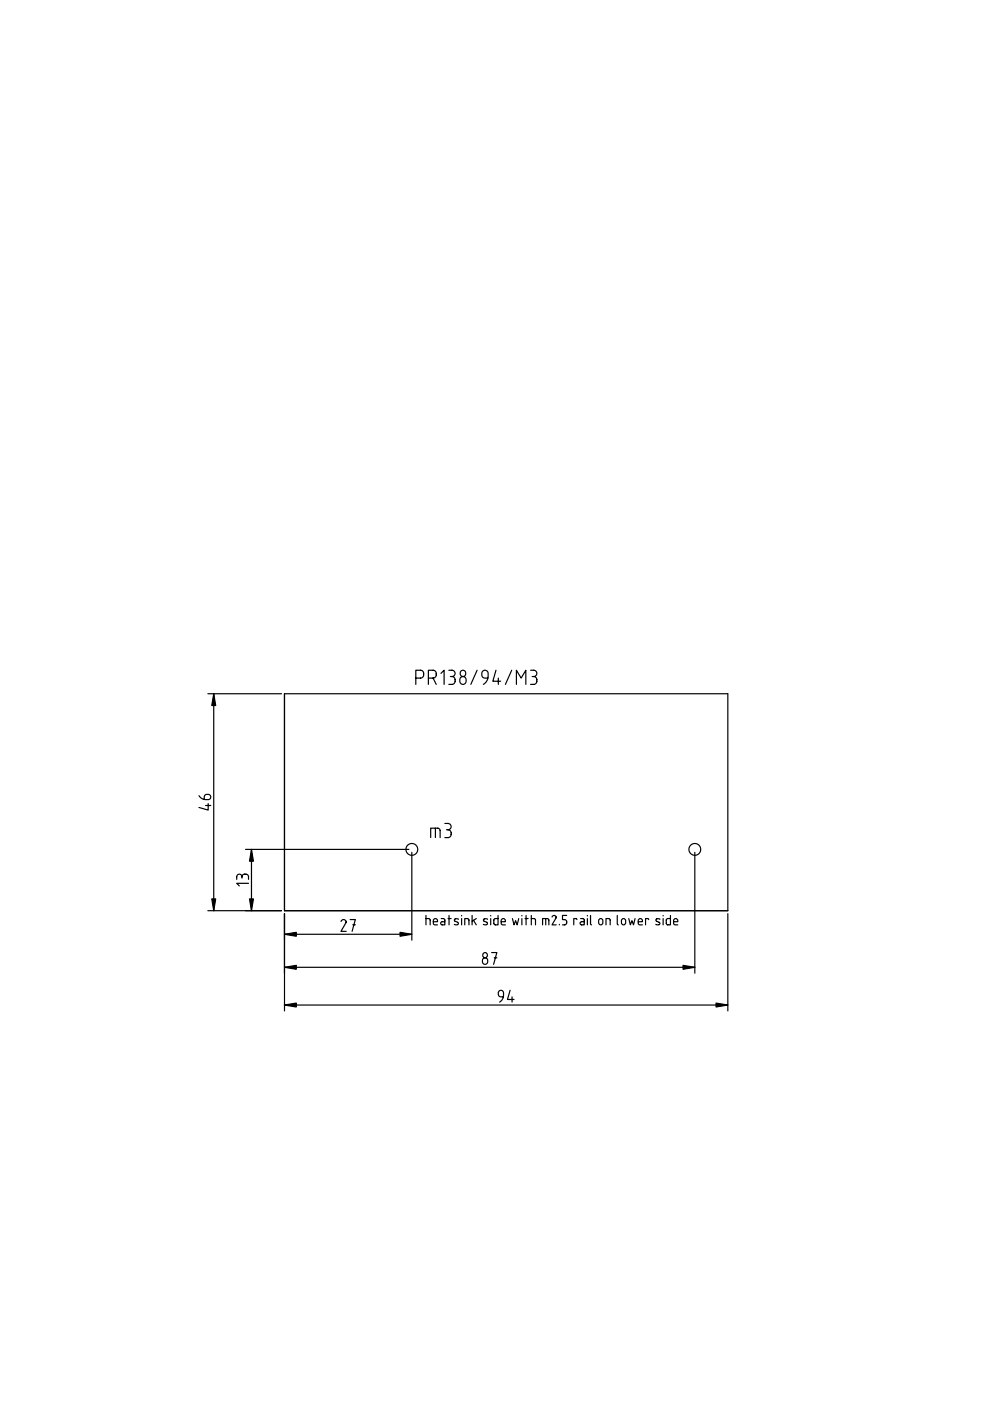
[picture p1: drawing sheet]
<svg xmlns="http://www.w3.org/2000/svg" width="210mm" height="297mm" viewBox="0 0 210 297" stroke-linecap="round" stroke-linejoin="round" font-family="sans-serif">
<g fill="none" stroke="#000" stroke-width=".25">
<path d="M44.1 147.1h15.6M45.3 147.1v46M60.3 147.1h94v46h-94zM88.2 143.8h1a.85 .85 0 0 0 .6-.9 .85 .85 0 0 0-.6-.8h-1v3M90.8 143.8h1M91.8 143.8a.85 .85 0 0 0 .7-.9 .85 .85 0 0 0-.7-.8h-1v3M91.8 143.8l.7 1.3M93.5 142.8l.7-.7v3M95.2 142.1h.6a.67 .67 0 0 1 .7 .7 .67 .67 0 0 1-.7 .6M95.5 143.4h.3M95.8 143.4a.85 .85 0 0 1 .7 .9 .85 .85 0 0 1-.7 .8h-.6M97.7 143.6a.75 .75 0 0 1 1.1 .7 .75 .75 0 0 1-1.1 .6l-.2-.5z"/>
<path d="M101.2 142.1l-1.4 3M103.5 143.8h-.7a.82 .82 0 0 1-.7-1 .82 .82 0 0 1 1-.6l.2 .1a2.19 2.19 0 0 1-.8 2.8M105.2 142.1l-.7 2.3h1.7M105.7 143.8v1.3M108.5 142.1l-1.3 3M109.5 145.1v-3l1 1.7 1-1.7v3M112.5 142.1h.7a.67 .67 0 0 1 .6 .7 .67 .67 0 0 1-.6 .6M112.8 143.4h.4M113.2 143.4a.85 .85 0 0 1 .6 .9 .85 .85 0 0 1-.6 .8h-.7M42.2 168.7a1.71 1.71 0 0 0 2.4 .6 .67 .67 0 0 0-.5-.9 .67 .67 0 0 0-.8 .6v.5M43.6 170.8h1.1M44.1 170.4v1.4l-1.9-.6"/>
<path d="M91.3 177.6v-2l1.8 .1 .2 .4v1.5M92.3 175.6v2M94.3 174.6h.7a.67 .67 0 0 1 .7 .7 .67 .67 0 0 1-.7 .6M94.7 175.9h.3M95 175.9a.85 .85 0 0 1 .7 .9 .85 .85 0 0 1-.7 .8h-.7M44.1 193.1h15.6M51.3 185.9a.56 .56 0 0 0-.6-.6 .56 .56 0 0 0-.5 .6v.5M51.3 185.9a.71 .71 0 0 1 .7-.6 .71 .71 0 0 1 .7 .6v.5M51.3 185.9v.3M52.1 180.1h34.6M52.7 187.3h-2.5l.5 .5M53.3 180.1v13"/>
<path d="M60.3 193.7v20.6M60.3 198.1h27M72.3 195.4a.54 .54 0 0 1 .7-.4 .54 .54 0 0 1 .4 .6l-1.1 1.9h1.1M74.2 195h1.1l-.6 2.5M74.8 196.1h.5M87.3 180.7v18.6M90.3 194.8h.6l.3 .1v1.2M90.3 194.1v2M91.9 195.4h.9a.47 .47 0 0 0-.4-.6 .47 .47 0 0 0-.5 .4v.7l.3 .2h.6M93.5 194.8h.7l.1 .3v1h-.5a.33 .33 0 0 1-.4-.3 .33 .33 0 0 1 .4-.4h.5M95 194.8h.7M95.2 194.1v2"/>
<path d="M97.2 194.9l-.5-.1-.4 .3 .2 .2 .6 .3a.46 .46 0 0 1-.2 .5 .46 .46 0 0 1-.6-.1M97.9 194.1v.1M97.9 194.8v1.3M98.5 196.1v-1.3h.6l.3 .1v1.2M100.1 194.1v2M100.4 195.1l.6 1M101 194.8l-.9 .5M103.4 194.9l-.6-.1-.3 .3 .2 .2 .6 .3a.46 .46 0 0 1-.3 .5 .46 .46 0 0 1-.5-.1M104 194.1v.1M104 194.8v1.3M105.6 194.1v2l-.7-.1-.2-.2 .1-.9 .2-.1h.6M106.3 195.4h.9a.47 .47 0 0 0-.4-.6 .47 .47 0 0 0-.5 .4v.7l.3 .2h.6"/>
<path d="M108.7 194.8l.3 1.3 .3-.9 .4 .9 .3-1.3M110.7 194.1v.1M110.7 194.8v1.3M111.3 194.8h.7M111.5 194.1v2M112.7 194.8h.5l.3 .1v1.2M112.7 194.1v2M115 196.1v-1.3h1l.3 .1 .1 1.2M115.7 194.8v1.3M117.1 194.4a.43 .43 0 0 1 .5-.3 .43 .43 0 0 1 .3 .5l-.9 1.5h.9M118.6 196v.1M120.2 194.1h-.9v.9h.4a.57 .57 0 0 1 .5 .5 .57 .57 0 0 1-.5 .6h-.4"/>
<path d="M122.3 195l-.2-.2h-.4v1.3M123.1 194.8h.6l.2 .3v1h-.6a.33 .33 0 0 1-.3-.3 .33 .33 0 0 1 .3-.4h.6M124.5 194.1v.1M124.5 194.8v1.3M125.2 194.1v1.8l.2 .2M127.1 194.8a.44 .44 0 0 1 .7 .4v.4a.44 .44 0 0 1-.4 .5 .44 .44 0 0 1-.5-.5v-.4zM128.5 196.1v-1.3h.5l.3 .1 .1 1.2M130.9 194.1v1.8l.2 .2M132 194.8a.44 .44 0 0 1 .7 .4v.4a.44 .44 0 0 1-.5 .5 .44 .44 0 0 1-.4-.5v-.4zM133.3 194.8l.4 1.3 .3-.9 .3 .9 .4-1.3M135.3 195.4h.9a.47 .47 0 0 0-.3-.6 .47 .47 0 0 0-.6 .4v.6l.2 .2 .7 .1M137.5 195l-.2-.2h-.4v1.3"/>
<path d="M139.9 194.9l-.5-.1-.3 .3 .1 .2 .7 .3a.46 .46 0 0 1-.3 .5 .46 .46 0 0 1-.6-.1M140.6 194.1v.1M140.6 194.8v1.3M142.2 194.1v2l-.8-.1-.1-.2v-.9l.3-.1h.6M142.8 195.4h.9a.47 .47 0 0 0-.3-.6 .47 .47 0 0 0-.6 .4l.1 .7 .3 .2h.5M147.3 180.7v25.6M154.3 193.7v20.6M60.3 205.1h87M60.3 213.1h94M102.4 203.3a.61 .61 0 0 1 .8 0 .61 .61 0 0 1 0 .9 .61 .61 0 0 1-.8 0zM104.2 202h1.1l-.6 2.5M104.8 203.1h.5"/>
<path d="M106.7 211.4h-.5a.67 .67 0 0 1-.6-.9 .67 .67 0 0 1 .9-.5 1.72 1.72 0 0 1-.6 2.5M108.2 210l-.6 1.9h1.4M108.6 211.4v1.1"/>
<circle cx="98.2" cy="142.8" r=".63"/>
<circle cx="87.3" cy="180.1" r="1.25"/>
<circle cx="147.3" cy="180.1" r="1.25"/>
<circle cx="102.9" cy="202.6" r=".52"/>
</g>
<path d="M45.3 147.1l.4 2.5h-.8zM44.9 190.6h.8l-.4 2.5zM52.9 190.6h.8l-.4 2.5zM53.3 180.1l.4 2.5h-.8zM60.3 198.1l2.5-.4v.8zM84.8 197.7l2.5 .4-2.5 .4zM60.3 205.1l2.5-.4v.8zM60.3 213.1l2.5-.4v.8zM144.8 204.7l2.5 .4-2.5 .4zM151.8 212.7l2.5 .4-2.5 .4z" fill="#000"/>
<path d="M45.3 147.1l.4 2.5h-.8zM44.9 190.6h.8l-.4 2.5zM52.9 190.6h.8l-.4 2.5zM53.3 180.1l.4 2.5h-.8zM60.3 198.1l2.5-.4v.8zM84.8 197.7l2.5 .4-2.5 .4zM60.3 205.1l2.5-.4v.8zM60.3 213.1l2.5-.4v.8zM144.8 204.7l2.5 .4-2.5 .4zM151.8 212.7l2.5 .4-2.5 .4z" fill="#000" stroke="#000" stroke-width=".25"/>
</svg>
